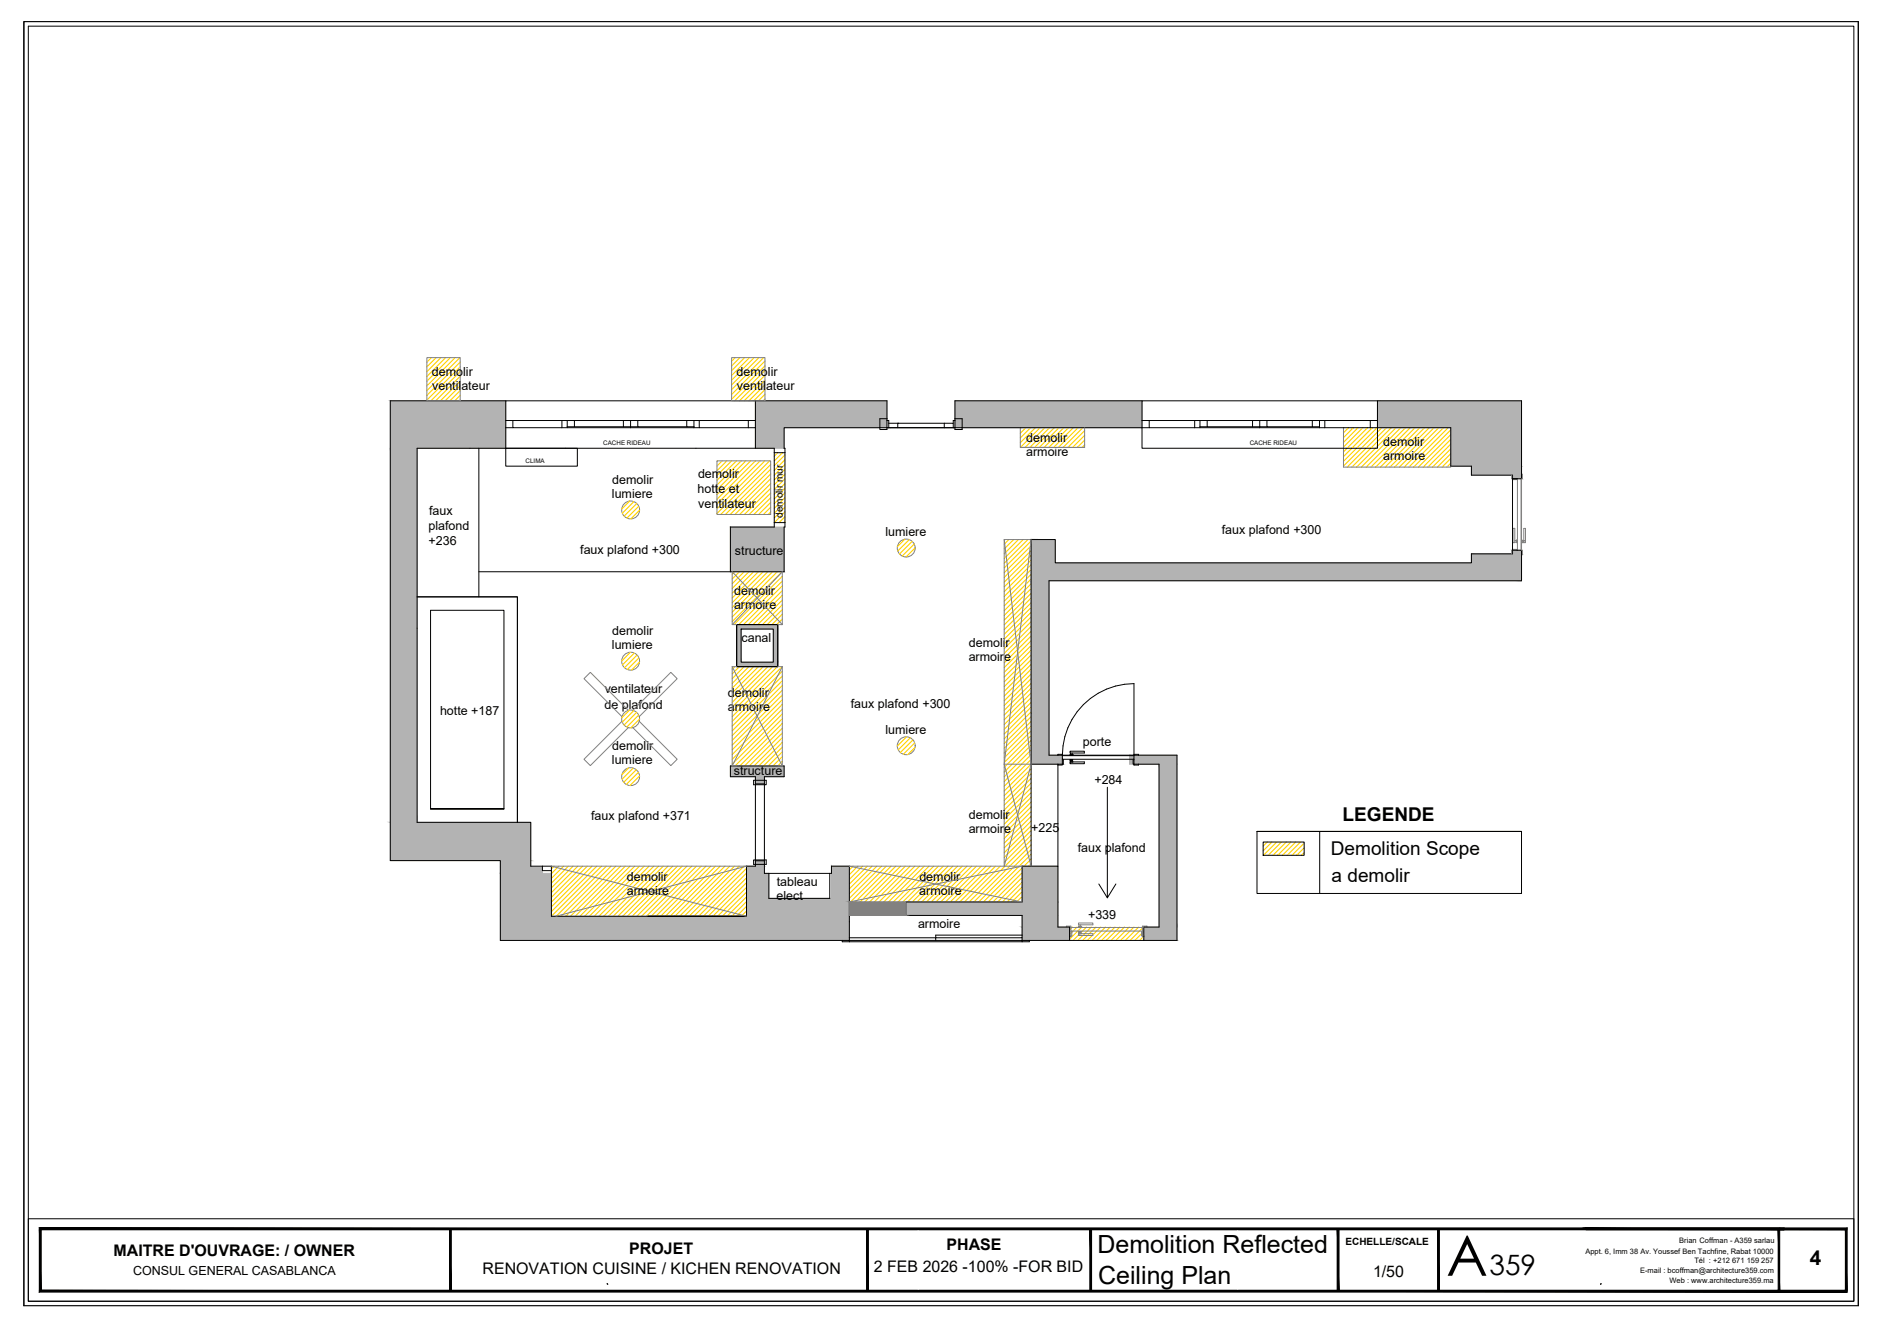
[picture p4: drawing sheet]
<svg xmlns="http://www.w3.org/2000/svg" width="420mm" height="297mm" viewBox="0 0 420 297" stroke-linecap="round" stroke-linejoin="round" font-family="sans-serif">
<defs><g id="words">
<text font-size="12.5" x="323.2" y="285.1">A</text>
<text font-size="6.3" x="332.9" y="285.1">359</text>
<g font-size="5.6">
<text x="245.3" y="280.1">Demolition Reflected</text>
<text x="245.4" y="286.9">Ceiling Plan</text>
</g>
<text font-size="4.6" x="404.5" y="282.8">4</text>
<g font-size="4.3">
<text x="300.1" y="183.4">LEGENDE</text>
<text x="297.4" y="191.1">Demolition Scope</text>
<text x="297.6" y="197.1">a demolir</text>
</g>
<g font-size="3.6">
<text x="25.4" y="280.7">MAITRE D'OUVRAGE: / OWNER</text>
<text x="140.6" y="280.4">PROJET</text>
<text x="211.6" y="279.4">PHASE</text>
<text x="107.8" y="284.7">RENOVATION CUISINE / KICHEN RENOVATION</text>
<text x="195.3" y="284.3">2 FEB 2026 -100% -FOR BID</text>
<text x="306.9" y="285.5">1/50</text>
</g>
<g font-size="2.8">
<text x="96.5" y="84.1">demolir</text>
<text x="96.6" y="87.3">ventilateur</text>
<text x="164.6" y="84.1">demolir</text>
<text x="164.7" y="87.3">ventilateur</text>
<text x="229.3" y="98.8">demolir</text>
<text x="229.3" y="101.9">armoire</text>
<text x="309.1" y="99.7">demolir</text>
<text x="156" y="106.8">demolir</text>
<text x="309.1" y="102.8">armoire</text>
<text x="136.8" y="111.2">lumiere</text>
<text x="136.8" y="108.1">demolir</text>
<text x="155.9" y="110.1">hotte et</text>
<text x="156" y="113.5">ventilateur</text>
<text x="95.8" y="118.4">plafond</text>
<text x="95.9" y="115">faux</text>
<text x="197.9" y="119.9">lumiere</text>
<text x="273" y="119.3">faux plafond +300</text>
<text x="95.8" y="121.8">+236</text>
<text x="129.7" y="123.8">faux plafond +300</text>
<text x="164.3" y="124.1">structure</text>
<text x="164" y="136">armoire</text>
<text x="164.1" y="132.9">demolir</text>
<text x="136.8" y="141.9">demolir</text>
<text x="165.7" y="143.5">canal</text>
<text x="136.8" y="145">lumiere</text>
<text x="216.5" y="147.8">armoire</text>
<text x="216.5" y="144.7">demolir</text>
<text x="135.1" y="154.8">ventilateur</text>
<text x="162.7" y="155.8">demolir</text>
<text x="98.3" y="159.7">hotte +187</text>
<text x="135.1" y="158.5">de plafond</text>
<text x="162.6" y="158.9">armoire</text>
<text x="190.1" y="158.2">faux plafond +300</text>
<text x="136.8" y="167.7">demolir</text>
<text x="197.9" y="164.2">lumiere</text>
<text x="242" y="166.8">porte</text>
<text x="136.8" y="170.8">lumiere</text>
<text x="164" y="173.2">structure</text>
<text x="244.6" y="175.2">+284</text>
<text x="132.1" y="183.2">faux plafond +371</text>
<text x="216.5" y="183.1">demolir</text>
<text x="230.5" y="186">+225</text>
<text x="216.5" y="186.3">armoire</text>
<text x="240.9" y="190.4">faux plafond</text>
<text x="140.1" y="196.9">demolir</text>
<text x="205.5" y="196.9">demolir</text>
<text x="140.1" y="200">armoire</text>
<text x="173.5" y="201.2">elect</text>
<text x="173.6" y="198.1">tableau</text>
<text x="205.4" y="200">armoire</text>
<text x="205.2" y="207.5">armoire</text>
<text x="243.2" y="205.3">+339</text>
<text x="29.7" y="285">CONSUL GENERAL CASABLANCA</text>
</g>
<g font-size="2.2">
<text x="175" y="115.7" transform="rotate(-90 175 115.7)">demolir mur</text>
<text x="300.7" y="278.3">ECHELLE/SCALE</text>
</g>
<g font-size="1.7">
<text x="354.3" y="280.2">Appt. 6, Imm 38 Av. Youssef Ben Tachfine, Rabat 10000</text>
<text x="375.3" y="277.8">Brian Coffman - A359 sarlau</text>
<text x="366.5" y="284.5">E-mail : bcoffman@architecture359.com</text>
<text x="373.1" y="286.7">Web : www.architecture359.ma</text>
<text x="378.7" y="282.4">Tél : +212 671 159 257</text>
</g>
<g font-size="1.4">
<text x="134.8" y="99.4">CACHE RIDEAU</text>
<text x="279.3" y="99.4">CACHE RIDEAU</text>
<text x="117.5" y="103.4">CLIMA</text>
</g>
</g></defs>
<g fill="none" stroke="#ffd200" stroke-width=".25">
<path d="M96.4 79.9l-1 1M97.5 79.9l-2.1 2.1M98.5 79.9l-3.1 3.2M99.6 79.9l-4.2 4.2M100.6 79.9l-5.2 5.3M101.7 79.9l-6.3 6.4M102.8 79.9l-7.4 7.4M164.3 79.9l-.8 .8M165.4 79.9l-1.9 1.9M166.4 79.9l-2.9 3M167.5 79.9l-4 4M168.6 79.9l-5.1 5.1"/>
<path d="M169.6 79.9l-6.1 6.1M170.7 79.9l-7.2 7.2M102.8 80.9l-7.4 7.5M102.8 82l-7.4 7.4M102.8 83l-6.5 6.6M102.8 84.1l-5.4 5.5M102.8 85.2l-4.4 4.4M102.8 86.2l-3.3 3.4M102.8 87.3l-2.3 2.3M102.8 88.4l-1.2 1.2M102.8 89.4l-.1 .2M171 80.7l-7.5 7.5"/>
<path d="M171 81.8l-7.5 7.4M171 82.8l-6.8 6.8M171 83.9l-5.8 5.7M171 84.9l-4.7 4.7M171 86l-3.6 3.6M171 87.1l-2.6 2.5M171 88.1l-1.5 1.5M171 89.2l-.4 .4M228.2 95.6l-.2 .2M229.3 95.6l-1.3 1.2M230.3 95.6l-2.3 2.3M231.4 95.6l-3.4 3.3"/>
<path d="M232.5 95.6l-4.5 4.4M233.5 95.6l-4.4 4.4M234.6 95.6l-4.4 4.4M235.6 95.6l-4.4 4.4M236.7 95.6l-4.4 4.4M237.7 95.6l-4.4 4.4M238.8 95.6l-4.4 4.4M239.9 95.6l-4.4 4.4M240.9 95.6l-4.4 4.4M242 95.6l-4.4 4.4M242.4 96.3l-3.7 3.7M242.4 97.3l-2.7 2.7"/>
<path d="M242.4 98.4l-1.6 1.6M242.4 99.4l-.6 .6M300.3 95.6l-.1 .1M301.4 95.6l-1.2 1.1M302.5 95.6l-2.3 2.2M303.5 95.6l-3.3 3.3M304.6 95.6l-4.4 4.3M305.6 95.6l-5.4 5.4M306.7 95.6l-6.5 6.5M307.8 95.6l-7.6 7.5M308.8 95.6l-8.6 8.6M309.9 95.6l-8.8 8.8"/>
<path d="M310.9 95.6l-8.8 8.8M312 95.6l-8.8 8.8M313.1 95.6l-8.9 8.8M314.1 95.6l-8.8 8.8M315.2 95.6l-8.8 8.8M316.3 95.6l-8.9 8.8M317.3 95.6l-8.8 8.8M318.4 95.6l-8.8 8.8M319.4 95.6l-8.8 8.8M320.5 95.6l-8.8 8.8M321.5 95.6l-8.8 8.8M322.6 95.6l-8.8 8.8"/>
<path d="M323.7 95.6l-8.8 8.8M324.2 96.1l-8.3 8.3M324.2 97.1l-7.2 7.3M324.2 98.2l-6.1 6.2M324.2 99.3l-5.1 5.1M140.7 112l-1.8 1.8M141.6 112.1l-2.5 2.6M142.3 112.6l-2.8 2.8M142.7 113.2l-2.6 2.6M142.9 114l-1.9 2M160.3 103l-.1 .1M161.4 103l-1.2 1.2"/>
<path d="M162.5 103l-2.3 2.2M163.5 103l-3.3 3.3M164.6 103l-4.4 4.3M165.7 103l-5.5 5.4M166.7 103l-6.5 6.5M167.8 103l-7.6 7.5M168.8 103l-8.6 8.6M169.9 103l-9.7 9.7M170.9 103l-10.7 10.7M172 103l-11.8 11.8M172.2 103.8l-11.1 11.2M172.2 104.9l-10.1 10.1"/>
<path d="M172.2 105.9l-9 9.1M172.2 107l-7.9 8M172.2 108.1l-6.9 6.9M172.2 109.1l-5.8 5.9M172.2 110.2l-4.8 4.8M172.2 111.3l-3.7 3.7M172.2 112.3l-2.7 2.7M172.2 113.4l-1.6 1.6M172.2 114.4l-.5 .6M173.8 101.2l-.8 .8M174.9 101.2l-1.9 1.8M175.4 101.7l-2.4 2.4"/>
<path d="M175.4 110.2l-2.4 2.4M175.4 111.2l-2.4 2.4M175.4 102.8l-2.4 2.4M175.4 103.8l-2.4 2.4M175.4 104.9l-2.4 2.4M175.4 105.9l-2.4 2.4M175.4 107l-2.4 2.4M175.4 108.1l-2.4 2.4M175.4 109.1l-2.4 2.4M175.4 112.3l-2.4 2.4M175.4 113.4l-2.4 2.4M175.4 114.4l-2.3 2.4"/>
<path d="M175.4 115.5l-1.3 1.3M175.4 116.6l-.2 .2M324.2 100.3l-4 4.1M324.2 101.4l-3 3M324.2 102.5l-1.9 1.9M324.2 103.5l-.8 .9M164.2 127.8l-.6 .5M165.2 127.8l-1.6 1.6M166.3 127.8l-2.7 2.7M167.4 127.8l-3.8 3.7M168.4 127.8l-4.8 4.8M169.5 127.8l-5.9 5.9"/>
<path d="M170.5 127.8l-6.9 6.9M171.6 127.8l-8 8M172.7 127.8l-9.1 9M173.7 127.8l-10.1 10.1M174.8 127.8l-11.2 11.1M174.8 138.4l-1.2 1.2M174.8 139.4l-.2 .2M174.8 128.8l-10.8 10.8M174.8 129.9l-9.7 9.7M174.8 130.9l-8.6 8.7M174.8 132l-7.6 7.6M174.8 133.1l-6.5 6.5"/>
<path d="M174.8 134.1l-5.4 5.5M174.8 135.2l-4.4 4.4M174.8 136.2l-3.3 3.4M174.8 137.3l-2.3 2.3M202.2 120.5l-1.6 1.7M203.2 120.6l-2.6 2.6M203.9 121l-2.9 2.8M204.3 121.6l-2.7 2.7M204.5 122.5l-2 2M225.5 120.6l-1.1 1M226.5 120.6l-2.1 2.1M227.6 120.6l-3.2 3.2"/>
<path d="M228.7 120.6l-4.3 4.2M229.7 120.6l-5.3 5.3M230.4 120.9l-6 6M230.4 122l-6 6M230.4 123.1l-6 6M230.4 124.1l-6 6M230.4 125.2l-6 6M230.4 126.2l-6 6M230.4 127.3l-6 6M230.4 128.4l-6 6M230.4 129.4l-6 6M230.4 130.5l-6 6"/>
<path d="M230.4 131.6l-6 5.9M230.4 132.6l-6 6M230.4 133.7l-6 6M230.4 134.7l-6 6M230.4 135.8l-6 6M230.4 136.8l-6 6.1M230.4 137.9l-6 6M230.4 139l-6 6M140.7 158.7l-1.8 1.8M140.9 145.8l-2 2M141.6 158.8l-2.5 2.6M141.8 146l-2.7 2.6"/>
<path d="M142.3 159.2l-2.8 2.9M142.4 146.4l-2.8 2.9M142.7 159.8l-2.6 2.7M142.8 147.1l-2.6 2.6M142.9 148l-1.8 1.8M164.2 149l-.6 .5M165.2 149l-1.6 1.6M166.3 149l-2.7 2.7M167.4 149l-3.8 3.7M168.4 149l-4.8 4.8M169.5 149l-5.9 5.9M170.6 149l-7 6.9"/>
<path d="M171.6 149l-8 8M172.7 149l-9.1 9M173.7 149l-10.1 10.1M174.8 149l-11.2 11.2M174.8 151.1l-11.2 11.2M174.8 153.2l-11.2 11.2M174.8 154.3l-11.2 11.2M174.8 155.3l-11.2 11.2M174.8 156.4l-11.2 11.2M174.8 158.5l-11.2 11.2M174.8 159.6l-11.2 11.2M174.8 150l-11.2 11.2"/>
<path d="M174.8 152.2l-11.2 11.2M174.8 157.4l-11.2 11.2M230.4 140l-6 6M230.4 141.1l-6 6M230.4 142.2l-6 6M230.4 143.2l-6 6M230.4 144.3l-6 6M230.4 145.3l-6 6M230.4 146.4l-6 6M230.4 147.5l-6 6M230.4 148.5l-6 6M230.4 149.6l-6 6"/>
<path d="M230.4 150.7l-6 5.9M230.4 151.7l-6 6M230.4 152.8l-6 6M230.4 153.8l-6 6M230.4 154.9l-6 6M230.4 155.9l-6 6.1M230.4 157l-6 6M230.4 158.1l-6 6M230.4 159.1l-6 6M140.5 171.6l-1.5 1.6M141.5 171.7l-2.5 2.5M142.2 172l-2.8 2.9"/>
<path d="M142.7 172.6l-2.7 2.8M142.9 173.4l-2.1 2.2M142.9 160.7l-2 2M174.8 161.7l-9.5 9.5M174.8 162.8l-8.4 8.4M174.8 163.8l-7.4 7.4M174.8 165.9l-5.2 5.3M174.8 167l-4.2 4.2M174.8 164.9l-6.3 6.3M174.8 169.1l-2.1 2.1M174.8 160.6l-10.5 10.6M174.8 168l-3.1 3.2"/>
<path d="M174.8 170.2l-1 1M202.6 164.7l-2.1 2.1M203.4 164.9l-2.7 2.7M204 165.4l-2.8 2.8M204.4 166l-2.5 2.6M204.5 167l-1.6 1.7M230.4 165.5l-6 6M230.4 170.8l-6 6M230.4 172.9l-6 6M230.4 175l-6 6M230.4 177.2l-6 6M230.4 178.2l-6 6"/>
<path d="M230.4 160.2l-6 6M230.4 161.3l-6 5.9M230.4 162.3l-6 6M230.4 163.4l-6 6M230.4 164.4l-6 6M230.4 166.5l-6 6.1M230.4 167.6l-6 6M230.4 168.7l-6 6M230.4 169.7l-6 6M230.4 171.9l-6 5.9M230.4 174l-6 6M230.4 176.1l-6 6"/>
<path d="M230.4 179.3l-6 6M123.8 193.6l-.6 .6M124.9 193.6l-1.7 1.7M126 193.6l-2.8 2.7M127 193.6l-3.8 3.8M128.1 193.6l-4.9 4.8M129.1 193.6l-5.9 5.9M130.2 193.6l-7 7M131.3 193.6l-8.1 8M132.3 193.6l-9.1 9.1M133.4 193.6l-10.2 10.2M134.4 193.6l-11.2 11.2"/>
<path d="M135.5 193.6l-11.2 11.2M136.6 193.6l-11.2 11.2M137.6 193.6l-11.2 11.2M138.7 193.6l-11.2 11.2M139.7 193.6l-11.2 11.2M140.8 193.6l-11.2 11.2M141.9 193.6l-11.2 11.2M142.9 193.6l-11.2 11.2M144 193.6l-11.2 11.2M145.1 193.6l-11.3 11.2M146.1 193.6l-11.2 11.2M147.2 193.6l-11.2 11.2"/>
<path d="M148.2 193.6l-11.2 11.2M149.3 193.6l-11.2 11.2M150.3 193.6l-11.2 11.2M151.4 193.6l-11.2 11.2M152.5 193.6l-11.2 11.2M153.5 193.6l-11.2 11.2M154.6 193.6l-11.2 11.2M155.7 193.6l-11.2 11.2M156.7 193.6l-11.2 11.2M157.8 193.6l-11.2 11.2M158.8 193.6l-11.2 11.2M159.9 193.6l-11.2 11.2"/>
<path d="M161 193.6l-11.2 11.2M162 193.6l-11.2 11.2M163.1 193.6l-11.2 11.2M164.1 193.6l-11.2 11.2M165.2 193.6l-11.2 11.2M166.3 193.6l-11.2 11.2M166.8 194.1l-10.7 10.7M166.8 195.1l-9.6 9.7M166.8 197.3l-7.5 7.5M166.8 196.2l-8.6 8.6M166.8 198.3l-6.4 6.5M166.8 199.4l-5.4 5.4"/>
<path d="M190.6 193.6l-.8 .8M191.7 193.6l-1.9 1.9M192.8 193.6l-3 2.9M193.8 193.6l-4 4M194.9 193.6l-5.1 5.1M196 193.6l-6.2 6.1M197 193.6l-7.2 7.2M198.1 193.6l-8.3 8.3M199.1 193.6l-9.3 9.3M200.2 193.6l-10.4 10.4M201.3 193.6l-11 11M202.3 193.6l-11 11"/>
<path d="M203.4 193.6l-11 11M204.4 193.6l-11 11M205.5 193.6l-11 11M206.6 193.6l-11 11M207.6 193.6l-11 11M208.7 193.6l-11 11M209.7 193.6l-10.9 11M210.8 193.6l-8 8M211.9 193.6l-8 8M212.9 193.6l-8 8M214 193.6l-8 8M215.1 193.6l-8 8"/>
<path d="M216.1 193.6l-8 8M217.2 193.6l-8 8M218.2 193.6l-8 8M219.3 193.6l-8 8M220.4 193.6l-8 8M221.4 193.6l-8 8M222.5 193.6l-8 8M223.5 193.6l-8 8M228.4 195.1l-6.5 6.5M228.4 197.2l-4.4 4.4M228.4 194l-7.5 7.6M228.4 196.1l-5.4 5.5"/>
<path d="M228.4 198.3l-3.3 3.3M228.4 199.3l-2.3 2.3M230.4 180.3l-6 6M230.4 182.5l-6 6M230.4 184.6l-6 6M230.4 185.6l-6 6.1M230.4 187.8l-13.8 13.8M230.4 191l-10.6 10.6M230.4 192l-1.5 1.6M230.4 193.1l-.5 .5M230.4 181.4l-6 6M230.4 183.5l-6 6"/>
<path d="M230.4 186.7l-6 6M230.4 188.8l-12.7 12.8M230.4 189.9l-11.7 11.7M283.2 188.2l-.9 .9M284.3 188.2l-2 2M285.3 188.2l-2.9 3M286.4 188.2l-3 3M287.5 188.2l-3 3M288.5 188.2l-2.9 3M289.6 188.2l-3 3M290.6 188.2l-2.9 3M291.5 188.5l-2.8 2.7"/>
<path d="M291.5 189.5l-1.7 1.7M291.5 190.6l-.6 .6M166.8 201.5l-3.2 3.3M166.8 202.6l-2.2 2.2M166.8 204.7l-.1 .1M166.8 200.5l-4.3 4.3M166.8 203.6l-1.1 1.2M202.4 203l-1.5 1.6M202.4 202l-2.6 2.6M202.4 204.1l-.5 .5M228.4 200.4l-1.2 1.2M228.4 201.4l-.1 .2"/>
<path d="M239.6 207.2l-.6 .6M240.7 207.2l-1.7 1.7M241.8 207.2l-2.8 2.7M242.8 207.2l-3 3M243.9 207.2l-3 3M244.9 207.2l-3 3M246 207.2l-3 3M247.1 207.2l-3 3M248.1 207.2l-3 3M249.2 207.2l-3 3M250.3 207.2l-3.1 3M251.3 207.2l-3 3"/>
<path d="M252.4 207.2l-3 3M253.4 207.2l-3 3M254.5 207.2l-3 3M255.5 207.2l-2.9 3M255.6 208.2l-2 2M255.6 209.2l-.9 1"/>
</g>
<g fill="#b3b3b3" stroke="#b3b3b3" stroke-width=".22">
<path d="M230.4 120.5l5.4 .2h-5.4z"/>
<path d="M163.2 117.8l12 10v-10zM163.2 117.8l12 10h-12z"/>
<path d="M163.2 171.2l12 2.4v-2.4zM163.2 171.2l12 2.4h-12z"/>
<path d="M168.8 173.6l2 1.6v-1.6zM168.8 173.6l2 1.6h-2z"/>
<path d="M338 123l2 .8v-.8zM338 123l2 .8h-2z"/>
<path d="M328.8 123.8l11.2 2v-2zM328.8 123.8l11.2 2h-11.2z"/>
<path d="M230.4 120.7l5.4 5.1v-5.1zM230.4 120.7l5.4 5.1h-5.4z"/>
<path d="M230.4 125.8l109.6 4v-4zM230.4 125.8l109.6 4h-109.6z"/>
<path d="M230.4 129.8l4 39v-39zM230.4 129.8l4 39h-4z"/>
<path d="M230.4 168.8l7 2v-2zM230.4 168.8l7 2h-7z"/>
<path d="M252.4 168.8l10.6 2v-2zM252.4 168.8l10.6 2h-10.6z"/>
<path d="M259 170.8l4 36.4v-36.4zM259 170.8l4 36.4h-4z"/>
<path d="M255.6 207.2l7.4 3v-3zM255.6 207.2l7.4 3h-7.4z"/>
<path d="M168.8 89.6l29.4 6v-6zM168.8 89.6l29.4 6h-29.4z"/>
<path d="M168.8 95.6l6.4 4.6v-4.6zM168.8 95.6l6.4 4.6h-6.4z"/>
<path d="M213.4 89.6l41.8 6v-6zM213.4 89.6l41.8 6h-41.8z"/>
<path d="M307.8 89.6l32.2 6v-6zM307.8 89.6l32.2 6h-32.2z"/>
<path d="M324.2 95.6l15.8 8.6v-8.6zM324.2 95.6l15.8 8.6h-15.8z"/>
<path d="M328.8 104.2l11.2 2v-2zM328.8 104.2l11.2 2h-11.2z"/>
<path d="M338 106.2l2 .8v-.8zM338 106.2l2 .8h-2z"/>
<path d="M228.4 193.6l8 8v-8zM228.4 193.6l8 8h-8z"/>
<path d="M202.4 201.6l34 3v-3zM202.4 201.6l34 3h-34z"/>
<path d="M228.4 204.6l8 2.6v-2.6zM228.4 204.6l8 2.6h-8z"/>
<path d="M228.4 207.2l10.6 3v-3zM228.4 207.2l10.6 3h-10.6z"/>
<path d="M87.2 89.6l25.8 10.6v-10.6zM87.2 89.6l25.8 10.6h-25.8z"/>
<path d="M87.2 100.2l6 83.6v-83.6zM87.2 100.2l6 83.6h-6z"/>
<path d="M87.2 183.8l31.4 8.5v-8.5zM87.2 183.8l31.4 8.5h-31.4z"/>
<path d="M168.8 192.4l2 1.2v-1.2zM168.8 192.4l2 1.2h-2z"/>
<path d="M111.8 192.3l6.8 1.5v-1.5zM111.8 192.3l6.8 1.5h-6.8z"/>
<path d="M166.8 193.6l4 1.6v-1.6zM166.8 193.6l4 1.6h-4z"/>
<path d="M111.8 193.8l9.4 1.4v-1.4zM111.8 193.8l9.4 1.4h-9.4z"/>
<path d="M185.8 193.6l4 7.2v-7.2zM185.8 193.6l4 7.2h-4z"/>
<path d="M166.8 195.2l5 5.6v-5.6zM166.8 195.2l5 5.6h-5z"/>
<path d="M166.8 200.8l23 4v-4zM166.8 200.8l23 4h-23zM166.8 204.8h23zM166.8 204.8h23z"/>
<path d="M111.8 195.2l11.4 9.6v-9.6zM111.8 195.2l11.4 9.6h-11.4z"/>
<path d="M111.8 204.8l78 5.4v-5.4zM111.8 204.8l78 5.4h-78z"/>
<path d="M164.6 139.6l9.2 1v-1zM164.6 139.6l9.2 1h-9.2z"/>
<path d="M172.8 140.6l1 7.4v-7.4zM172.8 140.6l1 7.4h-1z"/>
<path d="M164.6 140.6l1 7.4v-7.4zM164.6 140.6l1 7.4h-1z"/>
<path d="M164.6 148l9.2 1v-1zM164.6 148l9.2 1h-9.2z"/>
</g>
<g fill="none" stroke="#000" stroke-width=".22">
<path d="M113 89.6h-25.8v102.7h24.6v17.9h76.4M113 95.6h1.6M113 94v6.2M113 94h1.6M125.6 94h-11v1.6h11M125.6 95.6h15.3M126.8 95.4v-1.4h-1.2v1.6M126.8 95.4v.2M126.8 94h1.6M126.8 95.4h1.6M139.3 94h-10.9v1.4h10.9M139.3 94h3.2"/>
<path d="M139.3 94v1.4M139.3 95.4h3.2M140.9 95.6h15.4M140.9 94v1.6M153.5 94h-11v1.4h11M155.1 94h-1.6v1.4h1.6M155.1 94h1.2M155.1 94v1.6M167.2 94h-10.9v1.6h10.9M167.2 95.6h1.6M168.8 89.6h-55.8v4.4M168.8 89.6h29.4v6.4h-1.6v-.4"/>
<path d="M168.8 94h-1.6v1.6M168.8 89.6v10.6M196.6 95.6h-21.4v4.6h.2v17.6h-.2v10h-68.2M198.2 94h.4v1.6h12.4v-1M198.2 93.6h-1.6v2M198.6 94.6h2M200.6 94.6h.1M211 94.6h2v1M211 94.6h-10.4v1M213.4 93.6h1.6v2h41.8M213.4 94h-.4v.6M255.2 94v-4.4h52.6v4.4"/>
<path d="M255.2 89.6h-41.8v6.4h1.6v-.4h-18.4M255.2 94v6.2h52.6v-6.2M255.2 94h1.6M267 94h-10.2v1.6h10.2M267 95.6h14.5M268.2 95.4v-1.4h-1.2v1.6M268.2 94h1.6M268.2 95.4v.2M268.2 95.4h1.6M279.9 94h-10.1v1.4h10.1M279.9 94h3.2M279.9 95.4h3.2"/>
<path d="M279.9 94v1.4M281.5 95.6h14.6M281.5 94v1.6M293.3 94h-10.2v1.4h10.2M293.3 94v1.4h1.6M293.3 94h2.8M294.9 94v1.6M296.1 95.6h10.1M306.2 94h-10.1v1.6M306.2 95.6h18v8.6h4.6v2h9.2v17.6h-9.2v2h-93v-5.2h-5.4v73M307.8 94h-1.6v1.6M307.8 89.6h32.2v17.4h-2"/>
<path d="M107 100.2v33.2M113 100.2h16v4h-16zM173 101.2h2.4M173 116.8h2.4M93.2 133.4h22.4v50.4M163.2 127.8v-10h9.8v-17.6h-79.8v83.6h25.4v9.8h4.6v1M164.6 139.6h9.2v9.4h-9.2zM338 123h2v6.8h-105.6v39h28.6v41.4h-34.6v-.6M165.6 140.6h7.2v7.4h-7.2zM168.4 174.4h2.8v1h-2.8zM168.8 175.2v-1.6h-5.6v-2.4h12v2.4h-4.4v18.8M168.8 175.2v18.4h-2v11.2"/>
<path d="M168.8 175.2h2M230.4 170.8h6v22.8M236.4 170.8h1v.2h-1zM236.4 168.8v-.2h1v.3M237.4 168.9v.8h16v-.8M237.4 169.8h.2v1h-.2M237.4 169.7v1.1M237.4 168.8a16 16 0 0 1 16-16v16.1M237.4 168.9h16M239.1 170.3h3.2v.4h-3.2zM239.1 169.9l.6-.1-.1 .1M239.1 169.9h.1"/>
<path d="M239.2 168.3l-.1-.4h3.2v.4h-2.7M239.2 168.7v.1M239.2 168.7v-.4h.4v.4M239.2 169.9h.1M239.2 168.7h.1M239.2 169.9v.4M239.3 168.7h.3M239.3 169.9h.1M239.4 169.9h.2M239.6 168.7h.1M239.6 169.9h.1M239.6 168.7l.1 .1h-.5"/>
<path d="M239.6 170.3h.1M239.6 169.9v.4M247.5 175.9v24.8l1.9-3.1M253.4 169.8h-.2v1h.2M253.4 170.8h5.6v36.4h-3.4v3M253.4 169.7v1.1M253.4 168.6h1v.2M253.4 170.8v.2h1v-.2M96.2 180.8v-44.4h16.4v44.4M112.6 180.8h-16.4h16.4M121.2 193.6v1h2v10.2h43.6M168.4 192.2h2.8v1h-2.8z"/>
<path d="M168.8 192.4h2M170.8 192.4v2.8h15v-1.6h4v16M171.8 195.2v5.6h13.6v-5.6M245.6 197.6l1.9 3.1M166.8 204.8h-22h22M188.2 210.2h1.6v.3M188.2 210.2v.3h41.8v-.3M189.8 209.6h19.3v.6M189.8 209.6v.6h19.3M209.1 210.2h19.3v.3M209.1 209h19.3v.6h-19.3zM228.4 209v-4.4h-26v-3h26v-8h8v13.6h2.6v3"/>
</g>
<g fill="none" stroke="#808080" stroke-width=".22">
<path d="M95.4 79.9h7.4v9.7h-7.4zM163.5 79.9h7.5v9.7h-7.5zM228 95.6v4.4h14.4M228 100h14.4M242.4 95.6v4.4M300.2 95.6v8.8h24v-.2M160.2 103h12v12h-12zM337.8 106.2v.8h.2v.2h1v-.2M339.1 107v16M339.9 107v16M340 106h.2v1h-.2v13.7M340.6 118.1h.3v3.2h-.3z"/>
<path d="M163.6 139.6v-11.8l11.2 11.8M164.6 139.6h-1l11.2-11.8v11.8M173.8 139.6h1M224.4 120.6h6l-6 50.2 6 22.8M224.4 120.6v73l6-22.8M224.4 120.6l6 50.2M338.5 120.8v-2.7h-.4v3.2l.4-.1M338.9 120.8l.1-.1v.6l-.1-.1M338.9 120.8h-.4v.4h.4M338.9 120.8h.1M338.9 120.8v.4M338.9 121.2h.1"/>
<path d="M339 123v-.2h-1v.2h-.2v.8M340 120.7v2.3h.2v1h-.2M340 121.2l.1 .1M340 120.7l.1 .1M340.1 121.2h.1M340.1 120.8v.4M340.1 120.8h.1M340.1 121.3h.1M340.1 121.2v.1M340.1 121.1v.1M340.1 120.8h.5M340.1 121.2h.5"/>
<path d="M340.6 120.8h.1M140.4 158.8l-8.5-8.5-1.4 1.4 8.5 8.5M141.4 158.8l8.5-8.5 1.4 1.4-8.4 8.5M163.6 149v22.2M163.6 149l11.2 22.2M163.6 149h1M173.8 149h1M174.8 149v22.2M174.8 149l-11.2 22.2M139 161.2l-8.5 8.5 1.4 1.4 8.5-8.5M142.9 161.2l8.4 8.5-1.4 1.4-8.5-8.5M163.6 171.2h1"/>
<path d="M173.8 171.2h1M224.4 170.8h6M124.2 204.8l42.6-11.2h-43.6l43.6 11.2M189.8 204.6h12.6M202.4 201.6h-12.6l38.6-8h-38.6l38.6 8M238.3 207.2v-.2h1v.2M239 209.2h.3v.2h-.3M239 207.2l.3 .1M239.3 207.3h16v.8M239.3 207.3v.8h16M239.3 208.1v1.1h.2v-1h-.2M241 208.7h3.2v.4h-3.2z"/>
<path d="M241 208.3l.6-.1v.1M241 208.3h.1M241.1 206.7l-.1-.4h3.2v.4h-2.7M241.1 207.1l-.1 .1h.6l-.1-.1M241.1 207.1v-.4h.4v.4M241.1 208.3h.1M241.1 207.1h.1M241.1 208.3v.4M241.2 207.1h.3M241.2 208.3h.1M241.2 208.7h.1M241.3 208.3h.2"/>
<path d="M241.5 207.1h.1M241.5 208.3h.1M241.5 208.7h.1M241.5 208.3v.4M255.3 208.2h-.2v1h.5M255.3 208.1v1.3h.3M255.3 207.2h.3M256.3 207.2v-.2h-1v.3"/>
<circle cx="140.9" cy="114" r="2"/>
<circle cx="202.5" cy="122.5" r="2"/>
<circle cx="140.9" cy="147.8" r="2"/>
<circle cx="140.9" cy="173.6" r="2"/>
<circle cx="140.9" cy="160.7" r="2"/>
<circle cx="202.5" cy="166.7" r="2"/>
</g>
<path d="M189.8 201.6l12.6 3v-3zM189.8 201.6l12.6 3h-12.6z" fill="#808080" stroke="#808080" stroke-width=".22"/>
<path d="M282.3 188.2h9.2v3h-9.2z" fill="none" stroke="#000" stroke-width=".22"/>
<!-- layer: 0_Stylo_No__1 -->
<path d="M280.9 185.8h59.1v13.9h-59.1zM280.9 185.8h59.1M294.9 185.8v13.9" fill="none" stroke="#000" stroke-width=".22"/>
<!-- layer: Calque ArchiCAD_Stylo_No__1 -->
<g fill="#000" stroke="#000" stroke-width=".22">
<path d="M354.4 274.6h.1zM354.4 274.6h.1z"/>
<path d="M354.4 274.6h.1zM354.4 274.6h.1z"/>
<path d="M354.4 274.6h.1zM354.4 274.6h.1z"/>
<path d="M354.4 274.6h.1zM354.4 274.6h.1z"/>
<path d="M354.5 274.5l44.2 .3v-.3zM354.5 274.5l44.2 .3h-44.2z"/>
</g>
<g fill="none" stroke="#000" stroke-width=".22">
<path d="M8.8 274.5h404v14.2h-404zM9.2 274.8h91.3v13.6h-91.3zM193.7 274.8v13.6M194 274.8v13.6M205 274.8h-104.2v13.6h104.2M205.4 274.8h71M243.6 274.8v13.6M243.9 274.8v13.6M276.8 274.8h22.1v13.6h-22.1M299.2 274.8h22.1v13.6h-22.1zM321.6 274.8h90.8v13.6h-90.8zM354.4 274.6l.1-.1v.1"/>
<path d="M354.5 274.5h44.2v.3h-44.2zM205.4 288.4h71"/>
</g>
<!-- layer: Calque ArchiCAD_Stylo_No__62 -->
<g fill="#000" stroke="#000" stroke-width=".22">
<path d="M8.8 274.5l.4 .3h-.4zM8.8 274.8h.4v13.6zM397.4 274.8h.3v13.6zM397.7 274.5v.3h-.3zM412.4 274.8h.4v13.6zM412.8 274.5v.3h-.4z"/>
<path d="M8.8 274.8v13.6h.4zM8.8 288.4h.4l-.4 .3z"/>
<path d="M100.5 274.8l.3 13.6v-13.6zM100.5 274.8l.3 13.6h-.3z"/>
<path d="M193.7 274.8l.3 13.6v-13.6zM193.7 274.8l.3 13.6h-.3z"/>
<path d="M243.6 274.8l.3 13.6v-13.6zM243.6 274.8l.3 13.6h-.3z"/>
<path d="M298.9 274.8l.3 13.6v-13.6zM298.9 274.8l.3 13.6h-.3z"/>
<path d="M321.3 274.8l.3 13.6v-13.6zM321.3 274.8l.3 13.6h-.3z"/>
<path d="M397.4 274.8v13.6h.3zM397.4 288.4h.3v.3z"/>
<path d="M412.4 274.8v13.6h.4zM412.4 288.4h.4v.3z"/>
<path d="M8.8 274.5l403.6 .3 .4-.3zM8.8 274.5l403.6 .3h-403.2z"/>
<path d="M9.2 288.4l403.6 .3-.4-.3zM8.8 288.7l.4-.3 403.6 .3z"/>
</g>
<path d="M5.3 4.8h410v287h-410z" fill="none" stroke="#000" stroke-width=".25"/>
<!-- layer: Murs_Stylo_No__1 -->
<path d="M5.3 4.8v287M415.3 4.8v287" fill="none" stroke="#000" stroke-width=".22"/>
<!-- layer: P1CONTINU_Stylo_No__1 -->
<path d="M6.3 5.8h408v285h-408zM6.3 272.5v18.3h408v-18.3M6.3 272.4h408M135.7 286.9l.1 .1M357.8 286.9l-.1 .1" fill="none" stroke="#000" stroke-width=".22"/>
<use href="#words"/>
</svg>
